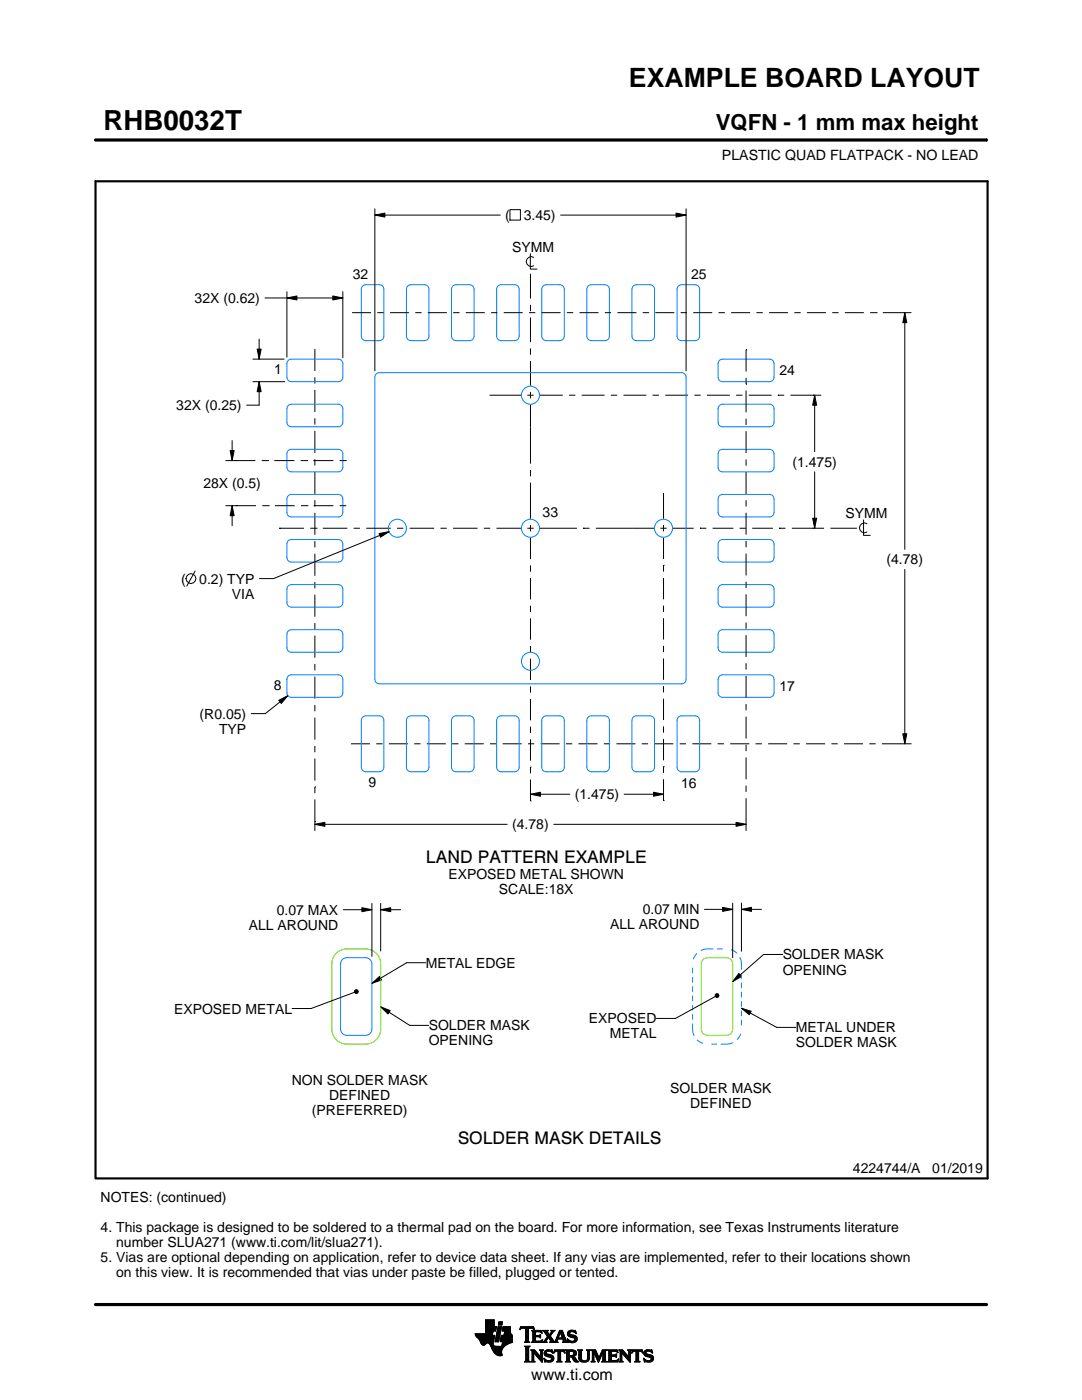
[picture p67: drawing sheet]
<svg xmlns="http://www.w3.org/2000/svg" width="216mm" height="279mm" viewBox="0 0 216 279" stroke-linecap="round" stroke-linejoin="round" font-family="sans-serif">
<defs><g id="words">
<text font-size="5.5" x="20.6" y="26">RHB0032T</text>
<text font-size="5.3" x="125.5" y="17.4">EXAMPLE BOARD LAYOUT</text>
<text font-size="4.4" x="142.8" y="26">VQFN - 1 mm max height</text>
<g font-size="3.5">
<text x="85" y="172.3">LAND PATTERN EXAMPLE</text>
<text x="91.3" y="228.4">SOLDER MASK DETAILS</text>
</g>
<text font-size="3.2" x="106" y="275.3">www.ti.com</text>
<g font-size="2.8">
<text x="144.1" y="32">PLASTIC QUAD FLATPACK - NO LEAD</text>
<text x="100.8" y="43.9">(</text>
<text x="104.5" y="43.9">3.45)</text>
<text x="102.2" y="50.2">SYMM</text>
<text x="70.4" y="55.7">32</text>
<text x="137.9" y="55.7">25</text>
<text x="38.8" y="60.5">32X (0.62)</text>
<text x="54.7" y="74.7">1</text>
<text x="155.5" y="74.9">24</text>
<text x="35.2" y="81.9">32X (0.25)</text>
<text x="158.1" y="93.1">(1.475)</text>
<text x="40.6" y="97.4">28X (0.5)</text>
<text x="108.3" y="103.1">33</text>
<text x="168.7" y="103.3">SYMM</text>
<text x="176.9" y="112.6">(4.78)</text>
<text x="36.2" y="116.5">(</text>
<text x="39.8" y="116.5">0.2) TYP</text>
<text x="46.3" y="119.5">VIA</text>
<text x="54.6" y="137.6">8</text>
<text x="155.5" y="137.8">17</text>
<text x="39.8" y="143.4">(R0.05)</text>
<text x="43.7" y="146.4">TYP</text>
<text x="73.6" y="157.1">9</text>
<text x="114.7" y="159.5">(1.475)</text>
<text x="135.9" y="157.2">16</text>
<text x="102.2" y="165.5">(4.78)</text>
<text x="89.5" y="175.4">EXPOSED METAL SHOWN</text>
<text x="99.6" y="178.4">SCALE:18X</text>
<text x="49.7" y="185.6">ALL AROUND</text>
<text x="55.2" y="182.6">0.07 MAX</text>
<text x="121.7" y="185.5">ALL AROUND</text>
<text x="128.3" y="182.5">0.07 MIN</text>
<text x="156.2" y="191.5">SOLDER MASK</text>
<text x="84.9" y="193.1">METAL EDGE</text>
<text x="156.2" y="194.5">OPENING</text>
<text x="34.7" y="202.3">EXPOSED METAL</text>
<text x="85.5" y="205.6">SOLDER MASK</text>
<text x="85.5" y="208.6">OPENING</text>
<text x="117.5" y="204.2">EXPOSED</text>
<text x="121.7" y="207.2">METAL</text>
<text x="158.8" y="206">METAL UNDER</text>
<text x="158.8" y="209">SOLDER MASK</text>
<text x="58.2" y="216.6">NON SOLDER MASK</text>
<text x="65.7" y="219.6">DEFINED</text>
<text x="133.8" y="218.2">SOLDER MASK</text>
<text x="137.7" y="221.2">DEFINED</text>
<text x="62.2" y="222.6">(PREFERRED)</text>
<text x="20.1" y="239.9">NOTES: (continued)</text>
<text x="170.2" y="234.2">4224744/A</text>
<text x="186" y="234.2">01/2019</text>
<text x="20.1" y="245.9">4. This package is designed to be soldered to a thermal pad on the board. For more information, see Texas Instruments literature</text>
<text x="20.1" y="251.9">5. Vias are optional depending on application, refer to device data sheet. If any vias are implemented, refer to their locations shown</text>
<text x="23.2" y="248.9">number SLUA271 (www.ti.com/lit/slua271).</text>
<text x="23.2" y="254.9">on this view. It is recommended that vias under paste be filled, plugged or tented.</text>
</g>
</g></defs>
<g fill="none" stroke="#000" stroke-width=".2">
<path d="M19.1 27.9h177.7M196.8 27.7v.5M52.9 59.5h15.5M57.2 59.5l2-.4v.8zM57.2 58.2v13.1M66.4 59.1l2 .4-2 .4zM68.4 58.2v13.2M74.8 42.9l2-.4v.8zM74.8 41.7v32.3M74.8 42.9h25M101.8 41.8h2v2.1h-2zM105.8 50.6v3.1h1.4"/>
<path d="M105.8 54.6v5M106.5 51.4a.98 .98 0 0 0-1.5 .8 .98 .98 0 0 0 1.5 .8M111.9 42.9h25M134.9 42.5l2 .4-2 .4zM136.9 41.7v32.3M50.5 71.7h6.2M50.5 76.2h6.3M51.3 69.7h.8l-.4 2zM51.7 76.2l.4 2h-.8zM51.7 67.7v4M51.7 76.2v4.7h-2.5M62.8 69.6v4.4"/>
<path d="M62.8 75.3v1.3M62.8 77.8v4.4M70.3 62.4h3.7M75.3 62.4h1.3M77.8 62.4h3.8M82.9 62.4h1.2M85.4 62.4h3.8M90.4 62.4h1.3M92.9 62.4h3.8M97.7 78.9h6.3M98 62.4h1.2M100.5 62.4h3.8"/>
<path d="M105.2 78.9h1.3M105.6 62.4h1.2M105.8 60.8v1.3M105.8 63.3v5M105.8 69.5v1.3M105.8 72.1v4.9M105.8 78.2v1.3M107.7 78.9h4.6M108.1 62.4h3.8M113.1 62.4h1.3M113.6 78.9h1.2M115.6 62.4h3.8"/>
<path d="M116.1 78.9h4.5M120.7 62.4h1.2M121.9 78.9h1.2M123.2 62.4h3.8M124.4 78.9h4.6M128.2 62.4h1.3M130.2 78.9h1.3M130.8 62.4h3.8M132.7 78.9h4.6M135.8 62.4h1.3M138.3 62.4h3.8M138.6 78.9h1.2"/>
<path d="M141.1 78.9h4.5M143.4 62.4h1.2M145.9 62.4h3.8M146.9 78.9h1.2M148.9 76.7h.1M148.9 69.8h.1M148.9 69.8v4.4M148.9 75.4v1.3M148.9 77.9v4.4M149.4 78.9h4.6M150.9 62.4h1.3M153.5 62.4h3.7"/>
<path d="M155.2 78.9h.1M155.2 78.9h1.3M157.7 78.9h6.1M158.5 62.4h1.3M161 62.4h3.8M162.3 78.9h.1M162.6 78.9l.4 2h-.8zM162.6 78.9v11.2M166.1 62.4h1.2M168.6 62.4h3.8M173.6 62.4h1.3M174.9 62.4h.1"/>
<path d="M176.1 62.4h5.7M180.5 62.4l.4 2h-.8zM180.5 62.4v47.2M45.1 91.9h5.9M45.9 89.9h.8l-.4 2zM46.3 87.9v4M47 91.9h.1M52.2 91.9h1.3M53.5 91.9h.1M54.7 91.9h4M60 91.9h1.3M61.3 91.9h.1"/>
<path d="M62.5 91.9h4M62.8 83.5v1.2M62.8 86v4.4M62.8 91.6v1.3M62.8 94.2v4.4M62.8 99.8v1.3M67.8 91.9h1.4M105.8 80.8v11.7M105.8 93.8v1.3M105.8 96.3v7.2M132.4 98.4v5.1M148.9 83.6v1.2"/>
<path d="M148.9 86.1v4.3M148.9 91.7v1.2M148.9 94.2v4.4M148.9 99.8v1.3M162.6 94.1v11.3M38.9 114l-1.6 3M45.1 100.9h6M46.3 100.9l.4 2h-.8zM46.3 100.9v4M47.1 100.9h.1M52.3 100.9h1.3M53.6 100.9h.1"/>
<path d="M54.9 100.9h3.9M55.7 105.4h.1M55.7 105.4h4.9M60.1 100.9h1.2M61.3 100.9h.1M61.9 105.4h1.3M62.6 100.9h3.9M62.8 102.3v4.4M62.8 108v1.3M62.8 110.5v4.4M62.8 116.2v1.2M62.8 118.7v4.4"/>
<path d="M63.2 105.4h.1M64.4 105.4h4.9M67.8 100.9h1.3M70.6 105.4h1.2M73.1 105.4h4.9M75.6 106.5l2-.4-1.7 1.1zM77.6 106.1l-23 9.4h-2.8M79.2 105.4h1.3M81.7 105.4h4.9M87.9 105.4h1.2M90.4 105.4h4.9M96.6 105.4h1.2"/>
<path d="M99.1 105.4h4.9M105.2 105.4h1.3M105.8 104.8v1.3M105.8 107.3v4.3M105.8 112.8v1.3M105.8 115.4v4.2M107.7 105.4h7.4M116.4 105.4h.1M116.4 105.4h1.2M118.9 105.4h11.6M131.8 105.4h1.2M132.4 112.8h.1"/>
<path d="M132.4 104.8v1.3M132.4 107.3v4.3M132.4 112.8v1.3M132.4 115.3v4.3M134.3 105.4h4.1M139.7 105.4h.1M139.7 105.4h1.2M142.2 105.4h4.1M147.6 105.4h1.2M148.9 102.3v4.4M148.9 108v1.2M148.9 110.5v4.3"/>
<path d="M148.9 116.1v1.3M148.9 118.6v4.4M150.1 105.4h4.1M155.5 105.4h.1M155.5 105.4h1.2M158 105.4h6.4M162.1 105.4h.1M162.2 103.4h.8l-.4 2zM165.7 105.4h5.3M172.3 103.8v3h1.3M173 104.5a.98 .98 0 0 0-1.5 .8 .98 .98 0 0 0 1.5 .9M180.5 113.6v34.8"/>
<path d="M55.6 139.8l1.8-1-1.3 1.6zM57.4 138.8l-4.5 3.6h-2.8M62.8 124.3v1.3M62.8 126.9v4.4M62.8 132.5v1.3M62.8 135v4.4M105.8 120.9v1.2M105.8 123.4v4.3M105.8 128.9v1.3M105.8 131.4v4.3M105.8 137v1.2M105.8 139.5v4.3"/>
<path d="M132.4 120.9v1.2M132.4 123.4v4.2M132.4 128.9v1.3M132.4 131.4v4.3M132.4 136.9v1.3M132.4 139.4v4.3M148.9 124.2v1.3M148.9 126.8v4.3M148.9 132.4v1.2M148.9 134.9v4.4M62.8 157h.1M62.8 140.7v1.2"/>
<path d="M62.8 143.2v4.4M62.8 148.9v1.2M62.8 151.4v4.4M62.8 157v1.3M62.8 159.6v6.2M70 148.4h3.8M75.1 148.4h1.2M77.6 148.4h3.8M82.6 148.4h1.3M85.2 148.4h3.8M90.2 148.4h1.3M92.7 148.4h3.8"/>
<path d="M97.8 148.4h1.2M100.3 148.4h3.8M105.4 148.4h1.2M105.8 158.5l2-.4v.8zM105.8 153.1h.1M105.8 159.9h.1M105.8 145v1.3M105.8 147.5v4.3M105.8 153.1v1.2M105.8 155.6v4.3M105.8 158.5h7.9M107.9 148.4h3.8"/>
<path d="M112.9 148.4h1.3M115.4 148.4h3.8M120.5 148.4h1.2M123 148.4h3.8M124.5 158.5h7.9M128.1 148.4h1.2M130.4 158.1l2 .4-2 .4zM130.6 148.4h3.8M132.4 153h.1M132.4 159.8h.1M132.4 145v1.2M132.4 147.5v4.2"/>
<path d="M132.4 153v1.3M132.4 155.5v4.3M135.6 148.4h1.3M138.1 148.4h3.8M143.2 148.4h1.2M145.7 148.4h3.8M148.9 140.5v1.3M148.9 143v4.4M148.9 148.6v1.3M148.9 151.2v4.3M148.9 156.8v1.2M148.9 159.3v6.5"/>
<path d="M150.8 148.4h1.2M153.3 148.4h3.8M158.3 148.4h1.3M160.8 148.4h3.8M165.9 148.4h1.3M168.4 148.4h3.8M173.5 148.4h1.2M176 148.4h5.8M180.1 146.4h.8l-.4 2zM62.8 164.5l2-.4v.8zM62.8 164h.1M62.8 164.5h38.4"/>
<path d="M110.5 164.5h38.4M146.9 164.1l2 .4-2 .4zM68.5 181.6h5.7M70.7 198l-8.6 3.3h-3.8M70.7 197.7l.3-.2 .4 .1 .1 .3-.1 .3-.4 .1-.3-.2zM72.2 181.2l2 .4-2 .4zM74.2 196.2l1.5-1.3 .4 .7zM74.2 180.3v10.6M76 181.6l2-.4v.8zM76 180.3v9.5M76 181.6h4M84.9 192.1h-3.8l-6.9 4.1"/>
<path d="M140.6 181.5h5.6M142.7 198.5l.3-.2 .3 .1 .2 .3-.2 .3-.3 .1-.3-.2zM142.7 198.9l-7.9 4.3h-3.8M144.2 181.1l2 .4-2 .4zM146.2 180.2v10.9M147.4 194.3l.6 .6-1.8 1zM147.9 181.5l2-.4v.8zM147.9 180.2v9.6M147.9 181.5h4M156.2 190.5h-3.8l-6.2 5.4M76 200.9l1.9 .8-.5 .7zM76 200.9l5.7 3.7h3.8"/>
<path d="M147.9 201.2l2 .6-.4 .7zM147.9 201.2l7.1 3.8h3.8M94.8 266.2h3.5M94.8 266.3h3.5M94.9 266.4h3.3M94.9 266.5h3.8l-.2 1.2M94.9 266.5h3.8M95 266.6h3.7M95 266.7h3.7M95.1 266.8h3.6M95.2 266.9h3.4M95.3 267h3.3"/>
<path d="M95.4 267.1h3.2M95.5 267.2h3.1M95.6 267.3h3M95.7 267.4h2.8M95.7 267.5h2.8M95.8 267.6h2.7M95.8 267.7h2.7M95.9 267.8h2.6M95.9 267.9h2.5M95.9 268h2.5M96 268h1.1M96 268.1h1"/>
<path d="M96.1 268.2h.8M96.1 268.3h.7M96.2 268.4h.6M96.3 268.4h.4M96.9 266.1h1.4M96.9 266h1.4M96.9 265.9h1.4M96.9 265.8h1.5M96.9 265.7h1.5M96.9 264.7l2.2 .1-.2 .9h-.5l-.2 .8M96.9 265.6h2M96.9 265.5h2"/>
<path d="M96.9 265.4h2M96.9 265.3h2.1M96.9 265.2h2.1M96.9 265.1h2.1M96.9 265h2.1M96.9 264.9h2.1M96.9 264.8h2.2M96.9 264.6h1.7M96.9 264.5h1.7M96.9 264.4h1.7M96.9 264.3h1.7M96.9 264.2h1.7"/>
<path d="M96.9 264.1h1.7M96.9 264h1.7M96.9 263.9h1.7M96.9 263.8h1.7M96.9 263.7h1.7M96.9 263.6h1.7M96.9 263.5h1.7M96.9 263.4h1.7M97.5 268h.9M97.6 268.1h.8M97.7 268.2h.7M97.7 268.3h.7"/>
<path d="M97.8 268.4h.6M97.9 268.5h.6M97.9 268.6h.7M98 268.7h1.1M98 268.8h2.6M98 268.8h2.5M98.1 268.9h2.3M98.1 269h2.3M98.1 269.1h2.2M98.2 269.2h2.1M98.2 269.2h2M98.2 269.3h2"/>
<path d="M98.3 269.4h1.9M98.3 269.5h1.8M98.4 269.6h1.7M98.4 268v.4l.3 .2 2 .1M98.5 269.7h1.6M98.5 267.7l-.1 .3M98.5 269.8h1.6M98.6 269.9h1.5M98.6 264.8v-1.4h-1.7v2.8h-2.1l.1 .3 .8 .9 .6 1h.4l.5-.4 .4 .1 1 1.8 .8 .6h.8l-.1-1.1 .8-.9M98.6 270h1.5M98.7 270h1.4M98.8 270.1h1.3"/>
<path d="M98.8 267.7h.7M98.8 267.6h.7M98.8 267.5h.7M98.9 270.2h1.2M98.9 267.4h.7M98.9 267.3h.7M98.9 267.2h.7M98.9 267.1h.7M98.9 267h.7M98.9 270.3h1.3M99 266.9h.6M99 266.9h.7"/>
<path d="M99 266.8h.7M99 266.7h.7M99 266.6h.7M99 266.5h.7M99.1 270.4h1.1M99.1 266.4h.7M99.1 266.3h.7M99.1 266.2h.7M99.1 266.1h.7M99.1 266h.7M99.2 265.9h.7M99.2 265.8h.7"/>
<path d="M99.2 270.4h1M99.2 265.7h.7M99.2 265.6h.7M99.2 265.5h.7M99.3 265.4h.6M99.3 265.4h.7M99.3 265.3h.7M99.3 265.2h.7M99.3 265.1h.7M99.3 265h.7M99.4 270.5h.8M99.4 264.9h.7"/>
<path d="M99.4 264.8h.7M99.4 264.8h.7l-.6 3h-.7zM99.4 264.5l.2-.7h.7l-.2 .7h-.7M99.5 264.4h.6M99.5 264.3h.7M99.5 264.2h.7M99.5 264.1h.7M99.5 264h.7M99.5 263.9h.7M99.6 263.8h.7M99.8 270.6h.1M99.8 267.7h2.4"/>
<path d="M99.8 267.6h2.4M99.8 267.5h2.4M99.9 267.4h2.3M99.9 267.3h2.3M99.9 267.2h2.3M99.9 267.1h2.3M99.9 267h2.3M99.9 266.9h2.3M100 266.9h2.2M100 266.8h2.2M100 266.7h2.2M100 266.6h2.2"/>
<path d="M100 266.5h2.2M100.1 268.6h.7M100.2 268.5h.7M100.2 268.4h.8M100.2 268.4h.9M100.2 268.3h1M100.2 268.2h1.2M100.2 265.6h1.6M100.2 268.1h1.4M100.2 265.5h1.6M100.2 268h1.6M100.3 265.4h1.5"/>
<path d="M100.3 268h1.7M100.3 267.9h1.9M100.3 265.3h1.5M100.3 267.8h1.9M100.3 265.2h1.5M100.3 265.1h1.5M100.3 265h1.5M100.4 264.9h1.4M100.4 264.8h1.4M100.6 266.5l.1-.8h-.5l.2-.9h1.4l.1 1.1 .3 .6v1.4l-1.3 .6M100.6 266.4h1.5M100.6 266.3h1.4"/>
<path d="M100.6 266.2h1.4M100.6 266.1h1.3M100.7 266h1.2M100.7 265.9h1.2M100.7 265.8h1.1M100.7 265.7h1.1M102.2 266.5h-2.2l-.2 1.1 .1 .2h.4l-.2 .9M103.7 265.3h.1M103.8 265.2h.2M103.8 265h2.8M103.8 264.9h2.7M103.9 264.8h2.6"/>
<path d="M104.7 267.8h1M104.7 271.8h1.1M104.7 268.7h1M104.8 267.7h.7M104.8 271.7h.8M104.9 265.2h.6M104.9 268.9h.6M104.9 267.6h.6M104.9 267.5l-.2 .3M104.9 267.5h.6M104.9 267.4h.6M104.9 267.3h.6"/>
<path d="M104.9 267.2h.6M104.9 267.1h.6M104.9 267h.6M104.9 266.8h.6M104.9 266.7h.6M104.9 266.6h.6M104.9 266.5h.6M104.9 266.4h.6M104.9 266.3h.6M104.9 266.2h.6M104.9 266.1h.6M104.9 265.9h.6"/>
<path d="M104.9 265.8h.6M104.9 265.7h.6M104.9 265.6h.6M104.9 265.5h.6M104.9 265.4h.6M104.9 265.3h.6M104.9 271.5h.6M104.9 269h.6M104.9 271.4h.6M104.9 271.4v-2.4l-.2-.4h1.1l-.3 .4v2.4M104.9 271.4l-.2 .4h1.1l-.3-.4M104.9 271.3h.6"/>
<path d="M104.9 271.2h.6M104.9 271.1h.6M104.9 271h.6M104.9 270.9h.6M104.9 270.8h.6M104.9 270.6h.6M104.9 270.5h.6M104.9 270.4h.6M104.9 270.3h.6M104.9 270.2h.6M104.9 270.1h.6M104.9 270h.6"/>
<path d="M104.9 269.9h.6M104.9 269.8h.6M104.9 269.6h.6M104.9 269.5h.6M104.9 269.4h.6M104.9 269.3h.6M104.9 269.2h.6M104.9 269.1h.6M105.5 267.5l.2 .3M105.5 267.5v-2.3l.7-.1 .4 .3-.1-.6h-2.6l-.1 .6 .4-.3 .7 .1v2.3M105.7 267.8h-1M105.9 271.8h.8"/>
<path d="M105.9 269.4h.8M106.1 269.5h.7M106.1 267.8h2M106.1 271.7h.5M106.2 269.6h.7M106.2 271.5h.3M106.2 265.6h1.8M106.2 269.8h.8M106.2 271.4h.3M106.2 271.4l-.3 .4h.8l-.2-.4M106.2 271.3h.3M106.2 271.2h.3"/>
<path d="M106.2 271.1h.3M106.2 271h.3M106.2 270.9h.3M106.2 270.8h.3M106.2 270.6h.3M106.2 270.5h.3M106.2 270.4h.3M106.2 270.3h.3M106.2 270.2h.3M106.2 270.1h.3M106.2 270h1M106.2 269.9h.9"/>
<path d="M106.2 269.8v1.6M106.2 269.8l-.3-.4h.8l1.2 1.4M106.3 267.7h1.8M106.3 265.7h1.8M106.3 267.6h.6M106.3 265.8h.6M106.3 267.5l-.2 .3M106.3 267.5h.5M106.3 267.4h.5M106.3 267.3h.5M106.3 267.2h.5M106.3 267.1h.5"/>
<path d="M106.3 267h.5M106.3 266.8h.5M106.3 266.7h1.6M106.3 266.6h1.6M106.3 266.5h.5M106.3 266.4h.5M106.3 266.3h.5M106.3 266.2h.5M106.3 266.1h.5M106.3 265.9h.5M106.4 265.2h.2M106.5 270h.1"/>
<path d="M106.5 270v1.4M106.5 265.3h.1M106.6 270.1h.7M106.7 270.2h.7M106.8 270.3h.7M106.8 265.9l.2-.1h.6l.6 .2-.2-.5h-1.9l.2 .3v1.7M106.8 265.9v.6h.8l.3-.2v.7M106.9 270.4h.7M107 270.5h.7M107.1 270.6h.7M107.2 270.8h1M107.3 270.9h.9"/>
<path d="M107.4 271h.8M107.5 271.1h.7M107.6 271.2h.6M107.6 266.5h.3M107.7 271.3h.5M107.7 269.4h.7M107.7 266.8h.2M107.7 267.6h.5M107.8 266.4h.1M107.8 271.4h.4M107.8 267h.1M107.8 265.8h.3"/>
<path d="M107.8 269.5h.5M107.9 271.5h.3M107.9 269.6h.3M107.9 267l-.3-.2h-.8l.1 .8h.9l.5-.2M107.9 269.8h.3M107.9 270.6h.3M107.9 270.5h.3M107.9 270.4h.3M107.9 270.3h.3M107.9 270.2h.3M107.9 270.1h.3M107.9 270h.3"/>
<path d="M107.9 269.9h.3M107.9 269.8v1M107.9 269.8l-.2-.4h.7l-.2 .4M108 271.7h.2M108 265.9h.1M108 267.5h.2M108.1 271.8h.1M108.1 266.1h.1M108.2 267.4h.1M108.2 269.8v2.1l-1.7-1.9M108.2 267.8h.9M108.3 267.4l-.2 .5-2-.1"/>
<path d="M108.3 265.6h1M108.5 267.7h.5M108.5 271.1l.8 .4h.5l.2-.2-.1-.3-1-.4-.3-.3 .1-.7 .8-.2 .5 .1 .2-.1 .1 .6-.9-.3-.3 .1-.1 .3 1.3 .4 .2 .6M108.5 271.1h.1M108.5 265.7h.7M108.5 271.2h.2M108.6 271.3h.2M108.6 270.1h.4M108.6 270h.4M108.6 270.2h.6M108.6 267.6h.4M108.6 271.4h.4"/>
<path d="M108.6 269.9h.4M108.6 270.3h1M108.6 265.8h.7M108.6 271.5h.8M108.6 269.8h.5M108.7 271.7h1.5M108.7 270.4h1.3M108.7 267.5h.3M108.7 271.8h.1M108.7 265.9h.6M108.7 269.6h1.5M108.8 267.4h.3"/>
<path d="M108.8 270.5h1.5M108.8 266.1h.6M108.8 269.5h1.4M108.8 267.3h.4M108.9 266.2h.6M108.9 267.2h.4M108.9 266.3h.6M108.9 270.6h1.5M109 267.1h.3M109 266.4h1M109.1 271.8h.9M109.1 269.4h.7"/>
<path d="M109.1 267h.9M109.1 266.5h.8M109.1 267.8h-.9M109.2 266.8h.8M109.2 266.6h.6M109.2 266.7h.7M109.2 266.7l-.6 .9-.4 .2M109.3 270.8h1.1M109.5 267.1h.6M109.6 267.2h.6M109.7 271.5h.7M109.7 267.3h.6"/>
<path d="M109.7 267.8l.2-.1-.5-.8-.4 .8 .1 .1M109.7 267.8h1.6M109.7 266.3h.4M109.7 267.4h.6M109.8 270.9h.7M109.8 266.2h.3M109.8 266.6l.9 1.2 1-2.3h.5l.8 2.1 .3 .2M109.8 267.5h.6M109.9 266.1h.3M109.9 269.8h.4M109.9 267.6h.6M109.9 267.7h.7"/>
<path d="M109.9 271.4h.5M109.9 265.9h.4M110 271h.5M110 265.6h.7M110 265.9l-.4 .5-.4-.6 .2-.3h-1.1l.9 1.2M110 265.9l.1-.2-.2-.2h.8l-.9 1.1M110 271.3h.5M110 265.8h.4M110 271.1h.5M110 271.2h.5M110.1 269.4h.1M110.1 265.7h.4"/>
<path d="M110.1 269.9h.2M110.2 270h.1M110.5 270h.1M110.5 269.9h.2M110.5 271.1l-.3 .6-.7 .2-.6-.2-.2 .1-.2-.7M110.5 269.8h.3M110.6 269.6h2.1M110.6 269.5h2M110.6 269.4h2M110.7 267.7h.5M110.8 267.6h.4M110.9 267.5h.3"/>
<path d="M110.9 267.4h.3M111 267.3h.3M111 267.2h1.8M111 267.1h1.8M111.1 267h.3M111.1 271.8h1M111.1 266.8h.4M111.2 266.7h.3M111.2 267.5l.1-.2h1l.1 .2M111.2 267.5v.3h.1M111.2 266.6h.3M111.3 266.5h.3"/>
<path d="M111.3 271.7h.6M111.3 266.4h.3M111.3 271.5h.6M111.3 267.8h-1.6M111.3 269.8h.6M111.4 266.3h.3M111.4 271.4h.5M111.4 271.4l-.1-1.7h-.4l-.4 .4 .2-.7h1.9l.1 .7-.4-.4h-.4v1.7M111.4 270.5h.5M111.4 270.4h.5M111.4 270.3h.5M111.4 270.2h.5"/>
<path d="M111.4 270.1h.5M111.4 270h.5M111.4 269.9h.5M111.4 271.4l-.3 .4h1l-.2-.4M111.4 271.3h.5M111.4 271.2h.5M111.4 271.1h.5M111.4 271h.5M111.4 270.9h.5M111.4 270.8h.5M111.4 270.6h.5M111.4 266.2h.3"/>
<path d="M111.4 266.1h.4M111.5 265.9h.9M111.5 265.8h.8M111.6 265.7h.7M111.6 265.6h.6M111.8 265.9l.4 1.1h-.8zM111.9 266.1h.5M111.9 266.2h.5M111.9 266.3h.6M112 266.4h.5M112 266.5h.6M112.1 266.6h.5"/>
<path d="M112.1 266.7h.6M112.1 266.8h.6M112.2 267h.5M112.2 267.8h1.1M112.3 267.3h.6M112.3 267.4h.6M112.4 267.5h.6M112.4 267.5v.3h-.2M112.4 269.8h.3M112.4 267.6h.6M112.4 267.7h.7M112.6 269.9h.1"/>
<path d="M112.6 270h.2M112.8 271.8h1M112.8 269.4h1.6M113 269.5h1.7M113 271.7h.7M113 269.6h1.9M113 271.5h.6M113 269.8h.6M113 271.4h.6M113 271.4l-.2 .4h1l-.2-.4M113 271.3h.6M113 271.2h.6"/>
<path d="M113 271.1h.6M113 271h.6M113 270.9h.6M113 270.8h1.5M113 270.6h1.6M113 270.5h1.8M113 270.4h.6M113 270.3h.6M113 270.2h.6M113 270.1h.6M113 270h.6M113 269.9h.6"/>
<path d="M113 269.8v1.6M113 269.8l-.2-.4h1.5l.5 .2 .2 .3v.4l-.2 .3-.4 .1M113.2 267.3h.2M113.2 267.4h.3M113.2 266.2h.5M113.2 266.3h.6M113.2 266.1h.5M113.3 267.5h.3M113.3 267.8h-1.1M113.3 266.4h.9M113.3 265.9h.4M113.3 267.6h.6"/>
<path d="M113.3 266.5h1.3M113.3 267.7h1.6M113.3 265.8h.5M113.3 267.8h.2M113.4 266.6h1.5M113.4 265.7h1.5M113.4 265.7l.5-.2 .7 .1 .2-.1 .1 .7-.7-.4h-.4l-.1 .3 .1 .2 .9 .2 .4 .3 .1 .5-.3 .5-.6 .2-.7-.2-.2 .1-.2-.7 .9 .5 .4-.1 .2-.3-.1-.3-1.2-.4-.2-.5zM113.5 266.7h1.5M113.5 265.6h1.4M113.6 271.4v-.6h.4l.7 .9 .8 .1M113.6 269.9l.1-.2 .7 .2v.4l-.4 .2M113.6 269.9v.6"/>
<path d="M113.7 267.8h1.1M113.8 266.8h1.3M113.8 265.5h.6M114 268h.4M114.1 270.9h.6M114.2 271h.6M114.2 271.1h.7M114.3 271.2h.6M114.3 267h.8M114.3 269.8h.7M114.3 270.4h.6M114.4 271.3h.6"/>
<path d="M114.4 270.7l1.1 1.1M114.4 270.7h.1M114.4 271.4h.7M114.4 269.9h.6M114.4 270.3h.6M114.5 267.6h.5M114.5 270.2h.5M114.5 270h.5M114.5 265.8h.4M114.5 270.1h.5M114.5 271.5h.7M114.6 271.7h.7"/>
<path d="M114.6 267.1h.6M114.6 267.5h.5M114.7 267.2h.5M114.7 267.4h.5M114.7 265.9h.3M114.7 267.3h.5M114.7 271.8h.8M114.8 266.1h.2M114.9 266.2h.1M115.3 269.4h.9M115.4 269.5h.7M115.5 269.6h.5"/>
<path d="M115.5 269.8h.5M115.5 269.8v1.4l.4 .5 .6 .2 .6-.1 .4-.3 .1-.5M115.5 271h.5M115.5 270.9h.5M115.5 270.8h.5M115.5 270.6h.5M115.5 270.5h.5M115.5 270.4h.5M115.5 270.3h.5M115.5 270.2h.5M115.5 270.1h.5M115.5 270h.5"/>
<path d="M115.5 269.9h.5M115.5 269.8l-.2-.4h.9l-.2 .4M115.5 271.1h.5M115.5 271.2h.5M115.5 271.3h.6M115.6 271.4h.6M115.7 271.5h.8M115.8 271.7h1.5M116 271l.2 .4 .4 .2 .5-.2 .2-.4M116 269.8v1.2M116 271.8h1.1M116.8 271.5h.6"/>
<path d="M117 269.4h.8M117.1 271.4h.4M117.2 269.5h.5M117.2 271.3h.4M117.2 269.6h.4M117.2 271.2h.4M117.2 271.1h.4M117.3 269.8h.3M117.3 271h.3M117.3 270.9h.3M117.3 270.8h.3M117.3 270.6h.3"/>
<path d="M117.3 270.5h.3M117.3 270.4h.3M117.3 270.3h.3M117.3 270.2h.3M117.3 270.1h.3M117.3 270h.3M117.3 269.9h.3M117.6 269.8l.2-.4h-.8l.2 .3 .1 1.3M117.6 269.8v1.2M118 271.8h.7M118 269.4h.8M118.1 269.5h.8"/>
<path d="M118.1 271.7h.5M118.2 269.6h.7M118.2 271.5h.3M118.2 269.8h.8M118.2 271.4h.3M118.2 269.8l-.2-.4h.8l.7 1.6 .7-1.6h.9l-.3 .4M118.2 271.4l-.2 .4h.7l-.2-.4M118.2 271.3h.3M118.2 271.2h.3M118.2 271.1h.3M118.2 271h.3M118.2 270.9h.3"/>
<path d="M118.2 270.8h.3M118.2 270.6h.3M118.2 270.5h.3M118.2 270.4h.3M118.2 270.3h.3M118.2 270.2h.3M118.2 270.1h.3M118.2 270h.9M118.2 269.9h.8M118.2 269.8v1.6M118.6 270.1h.5M118.6 270.2h.6"/>
<path d="M118.7 270.3h.5M118.7 270.4h.6M118.8 270.5h.5M118.8 270.6h.6M118.9 270.8h.5M118.9 270.9h.6M119 271h.8M119 271.1h.8M119.1 271.2h.6M119.1 271.3h.6M119.2 271.4h.4M119.2 271.5h.4"/>
<path d="M119.3 271.7h.2M119.3 271.8h.2M119.6 270.9h.3M119.6 270.8h.3M119.7 270.6h.3M119.7 270.5h.3M119.8 270.4h.3M119.8 270.3h.3M119.9 270.2h.3M119.9 270.1h.3M120 270h.8M120 269.9h.8"/>
<path d="M120 269.8h.8M120.1 271.8h1M120.1 269.6h.7M120.1 269.5h.8M120.2 269.4h.9M120.2 271.7h.7M120.3 271.5h.5M120.3 271.4h.5M120.3 271.4l-.2 .4h1l-.3-.4M120.3 271.4v-1.5l-.9 2-.9-2v1.5M120.3 271.3h.5M120.3 271.2h.5"/>
<path d="M120.3 271.1h.5M120.3 271h.5M120.3 270.9h.5M120.3 270.8h.5M120.3 270.6h.5M120.3 270.5h.5M120.3 270.4h.5M120.3 270.3h.5M120.3 270.2h.5M120.3 270.1h.5M120.8 269.8v1.6M121.2 271.8h2"/>
<path d="M121.2 269.4h1.9M121.4 269.5h1.8M121.4 271.7h1.9M121.5 269.6h1.7M121.5 271.5h1.8M121.5 269.8h.5M121.5 271.4h.5M121.5 269.8l-.3-.4h1.9l.2 .6M121.5 269.9h.5M121.5 269.8v1.6M121.5 271.3h.5M121.5 271.2h.5"/>
<path d="M121.5 271.1h.5M121.5 271h.5M121.5 270.9h.5M121.5 270.8h.5M121.5 270.6h1.5M121.5 270.5h1.5M121.5 270.4h1.5M121.5 270.3h.5M121.5 270.2h.5M121.5 270.1h.5M121.5 270h.5M122.6 270.4l.4-.2v.7l-.2-.2h-.8v.8h.2"/>
<path d="M122.9 270.8h.1M122.9 270.3h.1M123 269.8h.3M123.1 271.4h.3M123.2 269.9h.1M123.3 270h.1M123.3 270l-.4-.3h-.8l-.1 .7M123.3 271.3h.1M123.4 271.2h.1M123.4 271.2l-.2 .6h-2l.3-.4M123.4 271.2l-.3 .3h-.4M123.5 271.8h.8"/>
<path d="M123.5 269.4h.7M123.6 269.5h.7M123.7 271.7h.5M123.7 269.6h.7M123.7 271.5h.4M123.7 269.8h.8M123.7 271.4h.4M123.7 271.4l-.2 .4h.8l-.2-.4M123.7 271.3h.4M123.7 271.2h.4M123.7 271.1h.4M123.7 271h.4"/>
<path d="M123.7 270.9h.4M123.7 270.8h.4M123.7 270.6h.4M123.7 270.5h.4M123.7 270.4h.4M123.7 270.3h.4M123.7 270.2h.4M123.7 270.1h.4M123.7 270h1M123.7 269.9h.9M123.7 269.8v1.6M123.7 269.8l-.2-.4h.7l1.2 1.4 .1-1"/>
<path d="M124.1 270v1.4M124.1 270h.1M124.2 270.1h.6M124.2 270.2h.7M124.3 270.3h.7M124.4 270.4h.7M124.5 270.5h.7M124.6 270.6h.7M124.7 270.8h1.1M124.8 270.9h1M124.9 271h.9M125 271.1h.8"/>
<path d="M125.1 271.2h.7M125.2 271.3h.6M125.2 269.4h.8M125.3 271.4h.5M125.4 269.5h.5M125.4 271.5h.4M125.4 269.6h.4M125.5 269.8h.3M125.5 269.8l-.3-.4h.8l-.2 .4M125.5 270.4h.3M125.5 270.3h.3M125.5 270.2h.3"/>
<path d="M125.5 270.1h.3M125.5 270h.3M125.5 269.9h.3M125.5 270.6h.3M125.5 270.5h.3M125.5 271.7h.3M125.6 271.8h.2M125.8 269.8v2.1l-1.7-1.9M126 270h.1M126.1 269.9h.1M126.1 269.8h.3M126.1 269.6h2.1"/>
<path d="M126.2 269.5h2M126.2 269.4h2M126.6 271.8h1.1M126.9 271.7h.6M126.9 271.5h.5M126.9 269.8h.5M126.9 271.4h.5M126.9 271.4v-1.7h-.5l-.3 .4 .1-.7h1.9l.2 .7-.4-.4h-.5v1.7M126.9 270.5h.5M126.9 270.4h.5M126.9 270.3h.5M126.9 270.2h.5"/>
<path d="M126.9 270.1h.5M126.9 270h.5M126.9 269.9h.5M126.9 271.4l-.3 .4h1.1l-.3-.4M126.9 271.3h.5M126.9 271.2h.5M126.9 271.1h.5M126.9 271h.5M126.9 270.9h.5M126.9 270.8h.5M126.9 270.6h.5M128 269.8h.3"/>
<path d="M128.1 269.9h.2M128.2 270h.1M128.4 271.1h.1M128.4 271.2h.2M128.5 271.3h.2M128.5 270.1h.4M128.5 270h.4M128.5 270.2h.6M128.5 271.4h.4M128.5 269.9h.4M128.5 270.3h1M128.5 271.5h.8"/>
<path d="M128.5 269.8h.5M128.6 271.7h1.5M128.6 270.4h1.3M128.6 271.8h.1M128.6 269.6h1.5M128.7 270.5h1.5M128.7 269.5h1.4M128.8 270.6h1.5M128.9 271.8h1M129 269.4h.7M129.1 270.8l-.6-.4 .1-.7 .5-.3 .8 .1 .2-.1 .1 .7-.8-.4-.4 .1-.1 .2 1.3 .5 .2 .6M129.1 270.8l.8 .2v.4l-.7 .1-.8-.4"/>
<path d="M129.2 270.8h1.1M129.6 271.5h.7M129.6 270.9h.8M129.8 269.8h.4M129.8 271.4h.5M129.9 271h.5M129.9 271.3h.5M129.9 271.1h.5M129.9 271.2h.5M129.9 269.4h.2M130 269.9h.2M130.1 270h.1"/>
<path d="M130.4 271.1l-.3 .6-.7 .2-.6-.2-.2 .1-.2-.7"/>
<circle cx="38.1" cy="115.5" r=".98"/>
</g>
<g fill="#000">
<path d="M57.2 59.5l2-.4v.8zM66.4 59.1l2 .4-2 .4zM74.8 42.9l2-.4v.8zM134.9 42.5l2 .4-2 .4zM51.3 69.7h.8l-.4 2zM51.7 76.2l.4 2h-.8zM162.6 78.9l.4 2h-.8zM180.5 62.4l.4 2h-.8zM45.9 89.9h.8l-.4 2zM46.3 100.9l.4 2h-.8zM75.6 106.5l2-.4-1.7 1.1zM162.2 103.4h.8l-.4 2z"/>
<path d="M55.6 139.8l1.8-1-1.3 1.6zM105.8 158.5l2-.4v.8zM130.4 158.1l2 .4-2 .4zM180.1 146.4h.8l-.4 2zM62.8 164.5l2-.4v.8zM146.9 164.1l2 .4-2 .4zM70.7 197.7l.3-.2 .4 .1 .1 .3-.1 .3-.4 .1-.3-.2zM72.2 181.2l2 .4-2 .4zM74.2 196.2l1.5-1.3 .4 .7zM76 181.6l2-.4v.8zM142.7 198.5l.3-.2 .3 .1 .2 .3-.2 .3-.3 .1-.3-.2zM144.2 181.1l2 .4-2 .4z"/>
<path d="M147.4 194.3l.6 .6-1.8 1zM147.9 181.5l2-.4v.8zM76 200.9l1.9 .8-.5 .7zM147.9 201.2l2 .6-.4 .7z"/>
</g>
<path d="M19.1 36.2h178v199h-178z" fill="none" stroke="#000" stroke-width=".43"/>
<path d="M19 27.9h177.8M19 260.3h177.8" fill="none" stroke="#000" stroke-width=".63"/>
<g fill="none" stroke="#0080ff" stroke-width=".2">
<path d="M72.4 57.1l.6-.3h2.7a.9 .9 0 0 1 .9 .9v9.4a.9 .9 0 0 1-.9 .9h-2.7a.9 .9 0 0 1-.9-.9v-9.4zM81.4 57.1l.6-.3h2.7a.9 .9 0 0 1 .9 .9v9.4a.9 .9 0 0 1-.9 .9h-2.7a.9 .9 0 0 1-.9-.9v-9.4zM90.4 57.1l.6-.3h2.7a.9 .9 0 0 1 .9 .9v9.4a.9 .9 0 0 1-.9 .9h-2.7a.9 .9 0 0 1-.9-.9v-9.4zM99.4 57.1l.6-.3h2.7a.9 .9 0 0 1 .9 .9v9.4a.9 .9 0 0 1-.9 .9h-2.7a.9 .9 0 0 1-.9-.9v-9.4zM108.4 57.1l.6-.3h2.7a.9 .9 0 0 1 .9 .9v9.4a.9 .9 0 0 1-.9 .9h-2.7a.9 .9 0 0 1-.9-.9v-9.4zM117.4 57.1l.6-.3h2.7a.9 .9 0 0 1 .9 .9v9.4a.9 .9 0 0 1-.9 .9h-2.7a.9 .9 0 0 1-.9-.9v-9.4zM126.4 57.1l.6-.3h2.7a.9 .9 0 0 1 .9 .9v9.4a.9 .9 0 0 1-.9 .9h-2.7a.9 .9 0 0 1-.9-.9v-9.4zM135.4 57.1l.6-.3h2.7a.9 .9 0 0 1 .9 .9v9.4a.9 .9 0 0 1-.9 .9h-2.7a.9 .9 0 0 1-.9-.9v-9.4zM57.5 71.9l.6-.2h9.4a.9 .9 0 0 1 .9 .9v2.7a.9 .9 0 0 1-.9 .9h-9.4a.9 .9 0 0 1-.9-.9v-2.7zM75.1 74.6l.6-.2h60.3a.9 .9 0 0 1 .9 .9v60.3a.9 .9 0 0 1-.9 .9h-60.3a.9 .9 0 0 1-.9-.9v-60.3zM143.6 71.9l.6-.2h9.3a.9 .9 0 0 1 .9 .9v2.7a.9 .9 0 0 1-.9 .9h-9.3a.9 .9 0 0 1-.9-.9v-2.7zM57.5 80.9l.6-.2h9.4a.9 .9 0 0 1 .9 .9v2.7a.9 .9 0 0 1-.9 .9h-9.4a.9 .9 0 0 1-.9-.9v-2.7z"/>
<path d="M57.5 89.9l.6-.2h9.4a.9 .9 0 0 1 .9 .9v2.7a.9 .9 0 0 1-.9 .9h-9.4a.9 .9 0 0 1-.9-.9v-2.7zM57.5 98.9l.6-.2h9.4a.9 .9 0 0 1 .9 .9v2.7a.9 .9 0 0 1-.9 .9h-9.4a.9 .9 0 0 1-.9-.9v-2.7zM143.6 80.9l.6-.2h9.3a.9 .9 0 0 1 .9 .9v2.7a.9 .9 0 0 1-.9 .9h-9.3a.9 .9 0 0 1-.9-.9v-2.7zM143.6 89.9l.6-.2h9.3a.9 .9 0 0 1 .9 .9v2.7a.9 .9 0 0 1-.9 .9h-9.3a.9 .9 0 0 1-.9-.9v-2.7zM143.6 98.9l.6-.2h9.3a.9 .9 0 0 1 .9 .9v2.7a.9 .9 0 0 1-.9 .9h-9.3a.9 .9 0 0 1-.9-.9v-2.7zM57.5 107.9l.6-.2h9.4a.9 .9 0 0 1 .9 .9v2.7a.9 .9 0 0 1-.9 .9h-9.4a.9 .9 0 0 1-.9-.9v-2.7zM57.5 116.9l.6-.2h9.4a.9 .9 0 0 1 .9 .9v2.7a.9 .9 0 0 1-.9 .9h-9.4a.9 .9 0 0 1-.9-.9v-2.7zM143.6 107.9l.6-.2h9.3a.9 .9 0 0 1 .9 .9v2.7a.9 .9 0 0 1-.9 .9h-9.3a.9 .9 0 0 1-.9-.9v-2.7zM143.6 116.9l.6-.2h9.3a.9 .9 0 0 1 .9 .9v2.7a.9 .9 0 0 1-.9 .9h-9.3a.9 .9 0 0 1-.9-.9v-2.7zM57.5 134.9l.6-.2h9.4a.9 .9 0 0 1 .9 .9v2.7a.9 .9 0 0 1-.9 .9h-9.4a.9 .9 0 0 1-.9-.9v-2.7zM57.5 125.9l.6-.2h9.4a.9 .9 0 0 1 .9 .9v2.7a.9 .9 0 0 1-.9 .9h-9.4a.9 .9 0 0 1-.9-.9v-2.7zM143.6 134.9l.6-.2h9.3a.9 .9 0 0 1 .9 .9v2.7a.9 .9 0 0 1-.9 .9h-9.3a.9 .9 0 0 1-.9-.9v-2.7z"/>
<path d="M143.6 125.9l.6-.2h9.3a.9 .9 0 0 1 .9 .9v2.7a.9 .9 0 0 1-.9 .9h-9.3a.9 .9 0 0 1-.9-.9v-2.7zM72.4 143.1l.6-.2h2.7a.9 .9 0 0 1 .9 .9v9.3a.9 .9 0 0 1-.9 .9h-2.7a.9 .9 0 0 1-.9-.9v-9.3zM81.4 143.1l.6-.2h2.7a.9 .9 0 0 1 .9 .9v9.3a.9 .9 0 0 1-.9 .9h-2.7a.9 .9 0 0 1-.9-.9v-9.3zM90.4 143.1l.6-.2h2.7a.9 .9 0 0 1 .9 .9v9.3a.9 .9 0 0 1-.9 .9h-2.7a.9 .9 0 0 1-.9-.9v-9.3zM99.4 143.1l.6-.2h2.7a.9 .9 0 0 1 .9 .9v9.3a.9 .9 0 0 1-.9 .9h-2.7a.9 .9 0 0 1-.9-.9v-9.3zM108.4 143.1l.6-.2h2.7a.9 .9 0 0 1 .9 .9v9.3a.9 .9 0 0 1-.9 .9h-2.7a.9 .9 0 0 1-.9-.9v-9.3zM117.4 143.1l.6-.2h2.7a.9 .9 0 0 1 .9 .9v9.3a.9 .9 0 0 1-.9 .9h-2.7a.9 .9 0 0 1-.9-.9v-9.3zM126.4 143.1l.6-.2h2.7a.9 .9 0 0 1 .9 .9v9.3a.9 .9 0 0 1-.9 .9h-2.7a.9 .9 0 0 1-.9-.9v-9.3zM135.4 143.1l.6-.2h2.7a.9 .9 0 0 1 .9 .9v9.3a.9 .9 0 0 1-.9 .9h-2.7a.9 .9 0 0 1-.9-.9v-9.3zM68.2 191.6l.6-.4 .4-.1h3.8a1.25 1.25 0 0 1 1.2 1.3v13a1.25 1.25 0 0 1-1.2 1.2h-3.8a1.25 1.25 0 0 1-1.2-1.2v-13zM138.2 193.1v1.1M138.2 195v1.1"/>
<path d="M138.2 196.8v1.2M138.2 198.7v1.1M139.1 190.3l-.8 1.2M142.3 189.4h-1.5l-1 .3M143.1 189.4h1.1M145.9 189.5l1.2 .8M147.6 191l.3 1v1.5M147.9 194.2v1.1M147.9 196.1v1.1M147.9 197.9v1.2M147.9 199.8v1.1M138.2 204.3v1.5l.3 .9"/>
<path d="M138.2 200.6v1.1M138.2 202.4v1.1M138.5 206.7h.1M139.1 207.5l1.2 .7M141.9 208.4h1.2M146.3 208.1l-1 .3h-1.5M147.8 206.3l-.7 1.2M147.9 201.7v1.1M147.9 203.5v1.1"/>
<circle cx="105.8" cy="78.9" r="1.8"/>
<circle cx="79.3" cy="105.4" r="1.8"/>
<circle cx="105.8" cy="105.4" r="1.8"/>
<circle cx="132.4" cy="105.4" r="1.8"/>
<circle cx="105.8" cy="132" r="1.8"/>
</g>
<path d="M67.3 190l1.2-.5 4.5-.1a3 3 0 0 1 3 3v13a3 3 0 0 1-3 3h-3.8a3 3 0 0 1-3-3v-13a2.99 2.99 0 0 1 1.1-2.4zM140.5 191.4l.7-.3h3.7a1.25 1.25 0 0 1 1.3 1.3v13a1.25 1.25 0 0 1-1.3 1.2h-3.7a1.25 1.25 0 0 1-1.3-1.2v-13l.1-.4z" fill="none" stroke="#6ef200" stroke-width=".2"/>
<use href="#words"/>
</svg>
